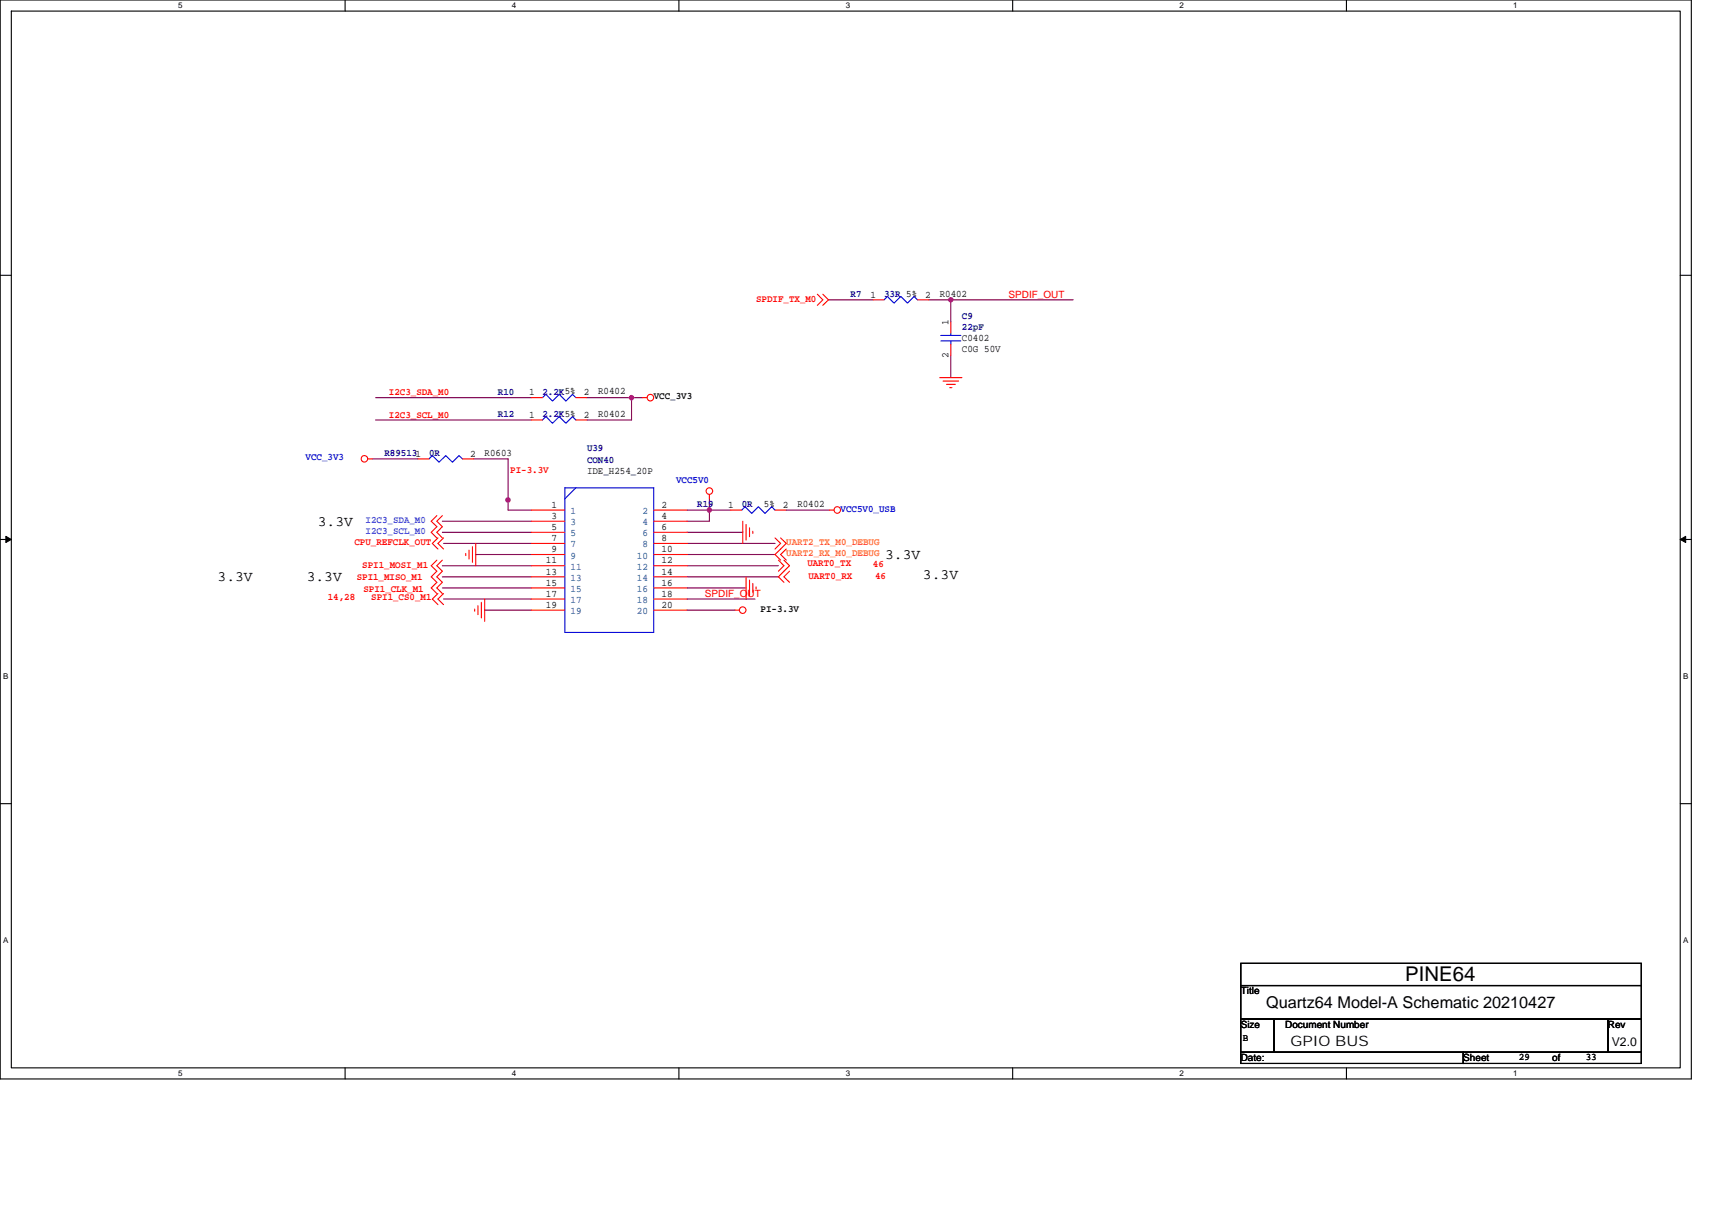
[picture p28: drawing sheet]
<svg xmlns="http://www.w3.org/2000/svg" width="297mm" height="210mm" viewBox="0 0 297 210" stroke-linecap="round" stroke-linejoin="round" font-family="sans-serif">
<defs><g id="words">
<text font-size="3.5" x="243.8" y="170.3">PINE64</text>
<text font-size="2.8" x="219.7" y="175">Quartz64 Model-A Schematic 20210427</text>
<g font-size="2.5">
<text x="55.1" y="91.3">3.3V</text>
<text x="37.8" y="100.9">3.3V</text>
<text x="53.2" y="100.9">3.3V</text>
<text x="153.6" y="97.1">3.3V</text>
<text x="160.1" y="100.5">3.3V</text>
<text x="223.9" y="181.5">GPIO BUS</text>
</g>
<text font-size="2.1" x="279.7" y="181.5">V2.0</text>
<g font-size="1.7" fill="#f00">
<text x="131.2" y="52.5">SPDIF_TX_M0</text>
<text x="175" y="51.7">SPDIF_OUT</text>
<text x="67.5" y="68.6">I2C3_SDA_M0</text>
<text x="67.5" y="72.5">I2C3_SCL_M0</text>
<text x="88.5" y="82.2">PI-3.3V</text>
<text x="61.5" y="94.6">CPU_REFCLK_OUT</text>
<text x="61.9" y="100.7">SPI1_MISO_M1</text>
<text x="62.9" y="98.6">SPI1_MOSI_M1</text>
<text x="140.1" y="98.2">UART0_TX</text>
<text x="140.3" y="100.5">UART0_RX</text>
<text x="151.5" y="98.4">46</text>
<text x="151.8" y="100.5">46</text>
<text x="56.9" y="104.2">14,28</text>
<text x="63.1" y="102.7">SPI1_CLK_M1</text>
<text x="64.4" y="104.2">SPI1_CS0_M1</text>
<text x="122.3" y="103.6">SPDIF_OUT</text>
</g>
<g font-size="1.7" fill="#000080">
<text x="147.6" y="51.5">R7</text>
<text x="153.4" y="51.5">33R 5%</text>
<text x="166.9" y="55.4">C9</text>
<text x="166.9" y="57.3">22pF</text>
<text x="86.4" y="68.5">R10</text>
<text x="94.1" y="68.5">2.2K5%</text>
<text x="86.4" y="72.4">R12</text>
<text x="94.1" y="72.4">2.2K5%</text>
<text x="66.7" y="79.1">R895131</text>
<text x="74.4" y="79.1">0R</text>
<text x="101.9" y="80.3">CON40</text>
<text x="101.9" y="78.3">U39</text>
<text x="121" y="88">R19</text>
<text x="128.7" y="88">0R</text>
</g>
<g font-size="1.7">
<text x="151.1" y="51.6">1</text>
<text x="160.5" y="51.6">2</text>
<text x="163" y="51.5">R0402</text>
<text x="164.6" y="56.5" transform="rotate(-90 164.6 56.5)">1</text>
<text x="166.9" y="59.2">C0402</text>
<text x="164.6" y="62.1" transform="rotate(-90 164.6 62.1)">2</text>
<text x="166.9" y="61.1">C0G 50V</text>
<text x="91.8" y="68.6">1</text>
<text x="101.3" y="68.6">2</text>
<text x="103.8" y="68.5">R0402</text>
<text x="113.4" y="69.3">VCC_3V3</text>
<text x="91.8" y="72.5">1</text>
<text x="101.3" y="72.5">2</text>
<text x="103.8" y="72.3">R0402</text>
<text x="81.6" y="79.2">2</text>
<text x="84.1" y="79.1">R0603</text>
<text x="101.9" y="82.2">IDE_H254_20P</text>
<text x="95.7" y="88.1">1</text>
<text x="114.8" y="88.1">2</text>
<text x="126.4" y="88.1">1</text>
<text x="132.5" y="88">5%</text>
<text x="135.8" y="88.1">2</text>
<text x="138.3" y="88">R0402</text>
<text x="95.7" y="90">3</text>
<text x="95.7" y="92">5</text>
<text x="95.7" y="93.9">7</text>
<text x="95.7" y="95.8">9</text>
<text x="114.8" y="95.8">10</text>
<text x="114.8" y="90">4</text>
<text x="114.8" y="92">6</text>
<text x="114.8" y="93.9">8</text>
<text x="94.7" y="97.8">11</text>
<text x="94.7" y="99.7">13</text>
<text x="94.7" y="101.6">15</text>
<text x="114.8" y="97.8">12</text>
<text x="114.8" y="99.7">14</text>
<text x="114.8" y="101.6">16</text>
<text x="94.7" y="105.5">19</text>
<text x="94.7" y="103.6">17</text>
<text x="114.8" y="103.6">18</text>
<text x="114.8" y="105.5">20</text>
<text x="132" y="106.2">PI-3.3V</text>
<text x="215.3" y="172.6">Title</text>
<text x="215.3" y="178.4">Size</text>
<text x="223" y="178.4">Document Number</text>
<text x="279" y="178.4">Rev</text>
<text x="215.3" y="184.2">Date:</text>
<text x="215.7" y="180.7">B</text>
<text x="253.9" y="184.2">Sheet</text>
<text x="263.5" y="184">29</text>
<text x="269.3" y="184.1">of</text>
<text x="275.1" y="184">33</text>
</g>
<g font-size="1.7" fill="#00f">
<text x="53" y="79.9">VCC_3V3</text>
<text x="117.3" y="83.8">VCC5V0</text>
<text x="145.9" y="88.8">VCC5V0_USB</text>
</g>
<g font-size="1.7" fill="#004080">
<text x="99" y="89.2">1</text>
<text x="111.5" y="89.2">2</text>
<text x="99" y="93.1">5</text>
<text x="99" y="91.1">3</text>
<text x="99" y="95">7</text>
<text x="111.5" y="91.1">4</text>
<text x="111.5" y="95">8</text>
<text x="111.5" y="93.1">6</text>
<text x="99" y="98.9">11</text>
<text x="99" y="100.8">13</text>
<text x="99" y="96.9">9</text>
<text x="110.5" y="96.9">10</text>
<text x="110.5" y="98.9">12</text>
<text x="110.5" y="100.8">14</text>
<text x="99" y="102.7">15</text>
<text x="99" y="104.7">17</text>
<text x="99" y="106.6">19</text>
<text x="110.5" y="102.7">16</text>
<text x="110.5" y="104.7">18</text>
<text x="110.5" y="106.6">20</text>
</g>
<g font-size="1.7" fill="#8000ff">
<text x="63.4" y="92.6">I2C3_SCL_M0</text>
<text x="63.4" y="90.7">I2C3_SDA_M0</text>
</g>
<g font-size="1.7" fill="#ff8000">
<text x="136.4" y="94.6">UART2_TX_M0_DEBUG</text>
<text x="136.4" y="96.5">UART2_RX_M0_DEBUG</text>
</g>
<g font-size="1.4">
<text x="30.9" y="1.5">5</text>
<text x="88.8" y="1.5">4</text>
<text x="146.7" y="1.5">3</text>
<text x="204.7" y="1.5">2</text>
<text x="262.6" y="1.5">1</text>
<text x=".5" y="117.8">B</text>
<text x="292" y="117.8">B</text>
<text x=".5" y="163.6">A</text>
<text x="292" y="163.6">A</text>
<text x="30.9" y="186.8">5</text>
<text x="88.8" y="186.8">4</text>
<text x="146.7" y="186.8">3</text>
<text x="204.7" y="186.8">2</text>
<text x="262.6" y="186.8">1</text>
</g>
</g></defs>
<path d="M0 0h293.5v187.2h-293.5zM2 1.9h289.5v183.4h-289.5z" fill="none" stroke="#000" stroke-width=".19"/>
<g fill="#fff">
<path d="M30.9 .2h.8v1.6h-.8z"/>
<path d="M30.9 185.5h.8v1.6h-.8z"/>
</g>
<path d="M59.9 0v1.9M59.9 185.3v1.9" fill="none" stroke="#000" stroke-width=".19"/>
<g fill="#fff">
<path d="M88.8 .2h.8v1.6h-.8z"/>
<path d="M88.8 185.5h.8v1.6h-.8z"/>
</g>
<path d="M117.8 0v1.9M117.8 185.3v1.9" fill="none" stroke="#000" stroke-width=".19"/>
<g fill="#fff">
<path d="M146.7 .2h.8v1.6h-.8z"/>
<path d="M146.7 185.5h.8v1.6h-.8z"/>
</g>
<path d="M175.7 0v1.9M175.7 185.3v1.9" fill="none" stroke="#000" stroke-width=".19"/>
<g fill="#fff">
<path d="M204.7 .2h.7v1.6h-.7z"/>
<path d="M204.7 185.5h.7v1.6h-.7z"/>
</g>
<path d="M233.6 0v1.9M233.6 185.3v1.9" fill="none" stroke="#000" stroke-width=".19"/>
<g fill="#fff">
<path d="M262.6 .2h.7v1.6h-.7z"/>
<path d="M262.6 185.5h.7v1.6h-.7z"/>
<path d="M.5 24.8h1v1.6h-1z"/>
<path d="M292 24.8h1v1.6h-1z"/>
<path d="M.5 70.7h1v1.5h-1z"/>
<path d="M292 70.7h1v1.5h-1z"/>
</g>
<path d="M0 47.8h2M291.5 47.8h2" fill="none" stroke="#000" stroke-width=".19"/>
<g fill="#fff">
<path d="M.5 116.5h.9v1.6h-.9z"/>
<path d="M292 116.5h.9v1.6h-.9z"/>
</g>
<path d="M0 93.6h2M291.5 93.6h2" fill="none" stroke="#000" stroke-width=".19"/>
<g fill="#000" stroke="#000" stroke-width=".17">
<path d="M1 93.1l1 .5-1 .5z" fill-rule="evenodd"/>
<path d="M291.5 93.6l1-.5v1z" fill-rule="evenodd"/>
</g>
<g fill="#fff">
<path d="M.5 162.4h.9v1.5h-.9z"/>
<path d="M292 162.4h.9v1.5h-.9z"/>
</g>
<path d="M0 139.5h2M291.5 139.5h2M215.3 167.2h69.5v3.8h-69.5zM215.3 171h69.5v5.8h-69.5zM215.3 176.8h5.8v5.8h-5.8zM221.1 176.8h57.9v5.8h-57.9zM279 176.8h5.8v5.8h-5.8zM215.3 182.6h38.6v2h-38.6zM253.9 182.6h30.9v2h-30.9z" fill="none" stroke="#000" stroke-width=".19"/>
<g fill="none" stroke="#800040" stroke-width=".19">
<path d="M143.7 52h7.8M161.1 52h25.1M165 52v3.9M64.6 79.6h7.9M65.2 72.9h27M65.2 69h27M82.2 79.6h6v8.9h4M101.9 69h9.6M109.6 69v3.9h-7.7M165 61.7v3.8M76.7 98.2h15.5M76.7 90.5h15.5"/>
<path d="M76.7 92.4h15.5M77 94.3h15.2M82.5 96.2h9.7M88.3 86.6l-.1 .2M119.2 98.2h15.9M119.2 96.2h15.3M119.2 94.3h15.3M119.2 88.5h7.6M119.2 92.4h9.7M123.1 86.6v3.9h-3.9M136.4 88.5h7.5M76.7 102h15.5"/>
<path d="M76.7 100.1h15.5M77 104h15.2M84.1 105.9h8.1M119.2 102h10.3M119.2 100.1h15.9M119.2 105.9h8.3M119.2 104h11.8"/>
</g>
<g fill="#f0f" stroke="#f0f" stroke-width=".19">
<circle cx="88.1" cy="86.8" r=".38"/>
<circle cx="109.6" cy="69" r=".38"/>
<circle cx="123.1" cy="88.5" r=".38"/>
<circle cx="165" cy="52" r=".38"/>
</g>
<g fill="none" stroke="#f00" stroke-width=".19">
<path d="M141.8 51.1l1 .9-1 1M142.8 51.1l.9 .9-.9 1M151.5 52h1.9M159.2 52h1.9M165 55.9v1.9M165 59.8v1.9M63.8 79.6h.8M72.5 79.6h1.9M80.2 79.6h2M92.2 72.9h1.9M92.2 69h1.9M99.9 72.9h2"/>
<path d="M99.9 69h2M111.5 69h.8M163 65.5h3.9M163.6 66.1h2.7M164.2 66.7h1.6M164.8 67.3h.4M75.8 97.2l-1 1 1 .9-1 1 1 1-1 .9 1 1M75.8 89.5l-1 1 1 .9-1 1 1 1M76 93.4l-1 .9 1 1M76.7 97.2l-.9 1 .9 .9-.9 1 .9 1-.9 .9 .9 1M76.7 89.5l-.9 1 .9 .9-.9 1 .9 1M77 93.4l-1 .9 1 1"/>
<path d="M80.8 96v.4M81.4 95.5v1.5M82 94.9v2.7M82.5 94.3v3.9M92.2 98.2h5.8M92.2 96.2h5.8M92.2 94.3h5.8M92.2 92.4h5.8M92.2 90.5h5.8M92.2 88.5h5.8M113.4 88.5h5.8M113.4 90.5h5.8"/>
<path d="M113.4 92.4h5.8M113.4 94.3h5.8M113.4 96.2h5.8M113.4 98.2h5.8M123.1 85.8v.8M126.8 88.5h1.9M128.9 90.5v3.8M129.5 91v2.7M130 91.6v1.5M130.6 92.2v.4M134.5 93.4l.9 .9-.9 1M134.5 88.5h1.9"/>
<path d="M135.1 97.2l.9 1-.9 .9M135.4 93.4l1 .9-1.9 1.9 .9 1M136 97.2l1 1-1.9 1.9 .9 1M136.4 95.3l-1 .9 1 1M137 99.1l-1 1 1 1M143.9 88.5h.8M76 103l-1 1 1 .9M77 103l-1 1 1 .9M82.4 105.7v.4M82.9 105.1v1.6M83.5 104.5v2.7M84.1 104v3.8"/>
<path d="M92.2 105.9h5.8M92.2 104h5.8M92.2 102h5.8M92.2 100.1h5.8M113.4 100.1h5.8M113.4 102h5.8M113.4 104h5.8M113.4 105.9h5.8M127.5 105.9h.8M129.5 100.1v3.9M130 100.7v2.7M130.6 101.2v1.6"/>
<path d="M131.2 101.8v.4"/>
<circle cx="63.2" cy="79.6" r=".57"/>
<circle cx="112.8" cy="69" r=".57"/>
<circle cx="123.1" cy="85.2" r=".57"/>
<circle cx="145.3" cy="88.5" r=".57"/>
<circle cx="128.9" cy="105.9" r=".57"/>
</g>
<path d="M153.4 52l.6-.6 1.1 1.2 1.2-1.2 1.2 1.2 1.1-1.2 .6 .6M163.2 59.2h3.5M163.2 58.2h3.5M165 57.8v.4M165 59.2v.6M74.4 79.6l.6-.5 1.2 1.1 1.1-1.1 1.2 1.1 1.1-1.1 .6 .5M94.1 72.9l.6-.6 1.2 1.2 1.1-1.2 1.2 1.2 1.1-1.2 .6 .6M94.1 69l.6-.6 1.2 1.2 1.1-1.2 1.2 1.2 1.1-1.2 .6 .6M98 84.7h15.4v25.1h-15.4zM99.9 84.7l-1.9 1.9M128.7 88.5l.6-.6 1.1 1.2 1.2-1.2 1.1 1.2 1.2-1.2 .6 .6" fill="none" stroke="#00f" stroke-width=".19"/>
<use href="#words"/>
</svg>
